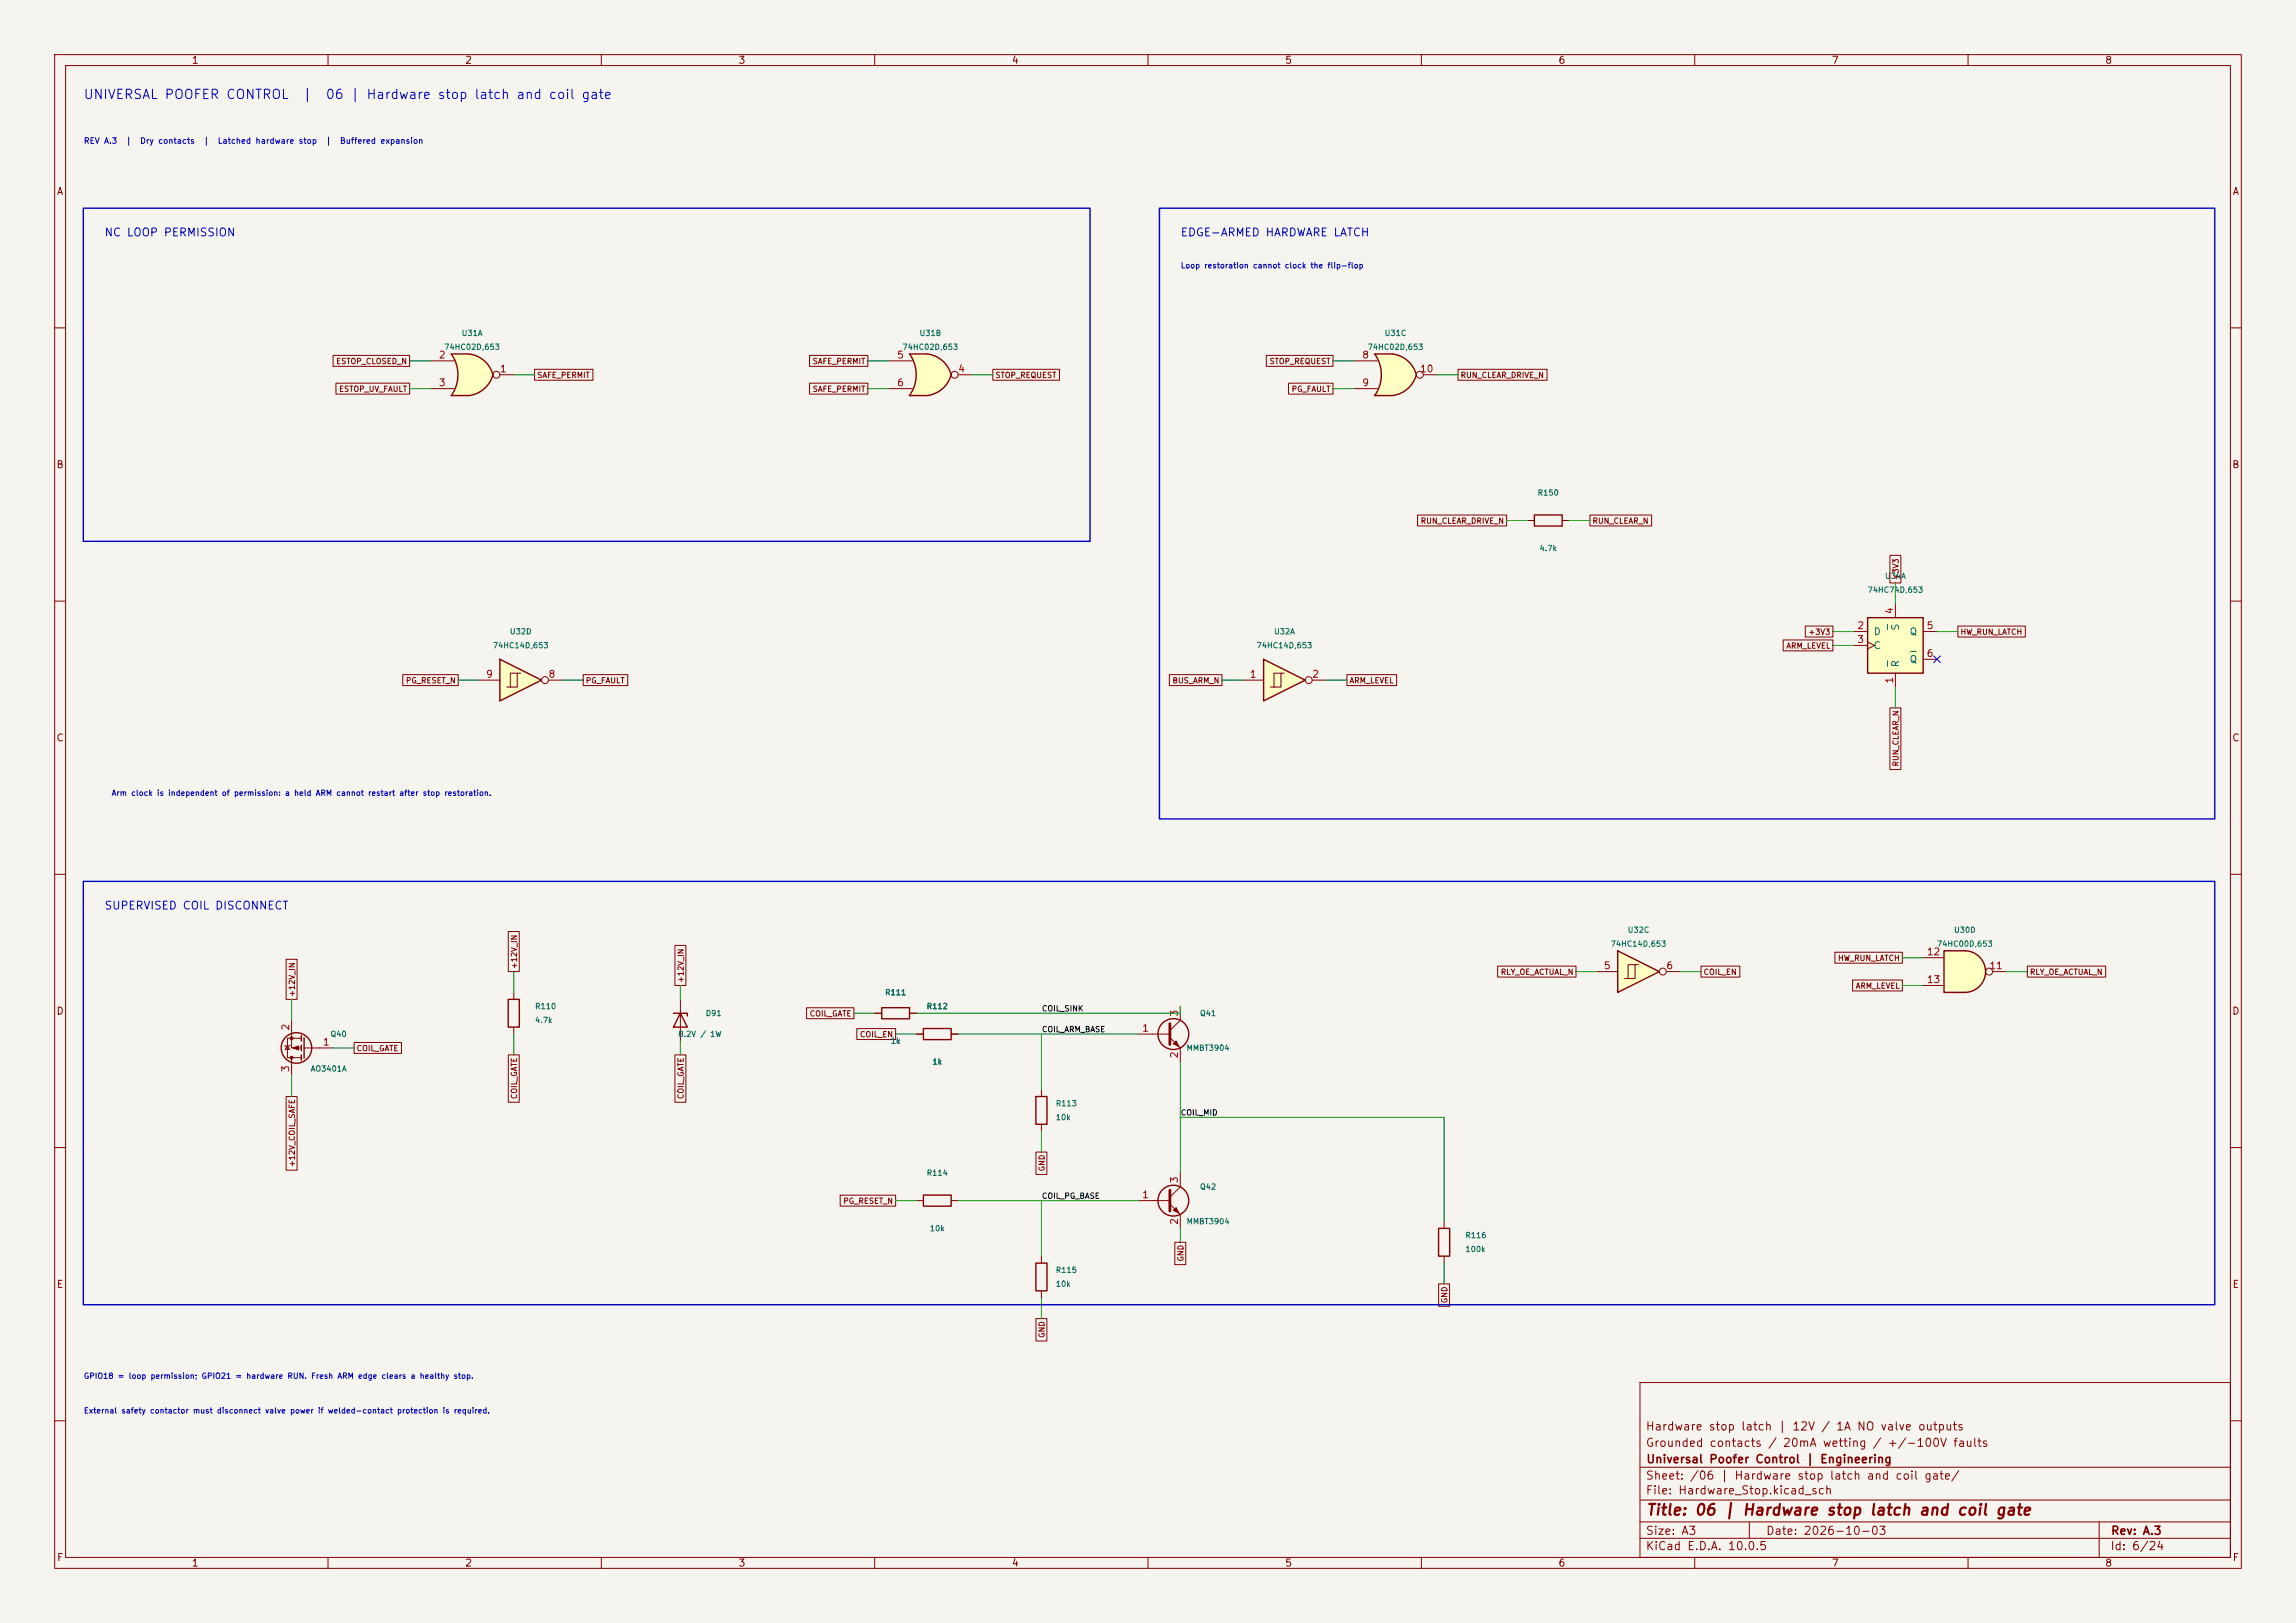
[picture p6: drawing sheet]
<svg xmlns="http://www.w3.org/2000/svg" width="420mm" height="297mm" viewBox="0 0 420 297" stroke-linecap="round" stroke-linejoin="round" font-family="sans-serif">
<defs><g id="words">
<text font-size="2" fill="#840000" x="301" y="277.8">Title: 06 | Hardware stop latch and coil gate</text>
<g font-size="1.7" fill="#0000c2">
<text x="15.2" y="18.5">UNIVERSAL POOFER CONTROL</text>
<text x="55.2" y="18.5">|</text>
<text x="59.5" y="18.5">06 | Hardware stop latch and coil gate</text>
</g>
<g font-size="1.5" fill="#840000">
<text x="300.9" y="262.1">Hardware stop latch | 12V / 1A NO valve outputs</text>
<text x="300.9" y="265.1">Grounded contacts / 20mA wetting / +/-100V faults</text>
<text x="301" y="268.1">Universal Poofer Control | Engineering</text>
<text x="300.9" y="273.8">File: Hardware_Stop.kicad_sch</text>
<text x="300.9" y="271.1">Sheet: /06 | Hardware stop latch and coil gate/</text>
<text x="300.9" y="281.2">Size: A3</text>
<text x="322.9" y="281.2">Date: 2026-10-03</text>
<text x="386" y="281.2">Rev: A.3</text>
<text x="300.9" y="284">KiCad E.D.A. 10.0.5</text>
<text x="385.9" y="284">Id: 6/24</text>
</g>
<g font-size="1.4" fill="#0000c2">
<text x="19" y="43.6">NC LOOP PERMISSION</text>
<text x="215.9" y="43.6">EDGE-ARMED HARDWARE LATCH</text>
<text x="19" y="166.8">SUPERVISED COIL DISCONNECT</text>
</g>
<g font-size="1.3" fill="#840000">
<text x="35" y="12">1</text>
<text x="85" y="12">2</text>
<text x="135" y="12">3</text>
<text x="185" y="12">4</text>
<text x="235" y="12">5</text>
<text x="285" y="12">6</text>
<text x="335" y="12">7</text>
<text x="385" y="12">8</text>
<text x="10.3" y="36">A</text>
<text x="408.3" y="36">A</text>
<text x="10.2" y="86">B</text>
<text x="408.2" y="86">B</text>
<text x="10.2" y="136">C</text>
<text x="408.2" y="136">C</text>
<text x="10.2" y="186">D</text>
<text x="408.2" y="186">D</text>
<text x="10.3" y="236">E</text>
<text x="408.3" y="236">E</text>
<text x="10.3" y="286">F</text>
<text x="35" y="287">1</text>
<text x="85" y="287">2</text>
<text x="135" y="287">3</text>
<text x="185" y="287">4</text>
<text x="235" y="287">5</text>
<text x="285" y="287">6</text>
<text x="335" y="287">7</text>
<text x="385" y="287">8</text>
<text x="408.3" y="286">F</text>
</g>
<g font-size="1.3" fill="#a90000">
<text x="80.2" y="65.9">2</text>
<text x="164" y="65.9">5</text>
<text x="249.1" y="65.9">8</text>
<text x="80.2" y="71">3</text>
<text x="91.3" y="68.4">1</text>
<text x="164" y="71">6</text>
<text x="175.2" y="68.4">4</text>
<text x="249.1" y="71">9</text>
<text x="259.6" y="68.4">10</text>
<text x="346.6" y="112.5" transform="rotate(-90 346.6 112.5)">4</text>
<text x="339.6" y="115.4">2</text>
<text x="339.6" y="118">3</text>
<text x="352.3" y="115.4">5</text>
<text x="88.8" y="124.3">9</text>
<text x="100.2" y="124.3">8</text>
<text x="228.5" y="124.3">1</text>
<text x="239.9" y="124.3">2</text>
<text x="346.6" y="125.2" transform="rotate(-90 346.6 125.2)">1</text>
<text x="352.3" y="120.5">6</text>
<text x="293.3" y="177.7">5</text>
<text x="304.7" y="177.7">6</text>
<text x="352.4" y="175.1">12</text>
<text x="363.8" y="177.7">11</text>
<text x="352.4" y="180.2">13</text>
<text x="53.2" y="188.7" transform="rotate(-90 53.2 188.7)">2</text>
<text x="59" y="191.6">1</text>
<text x="208.8" y="189.1">1</text>
<text x="215.8" y="186.2" transform="rotate(-90 215.8 186.2)">3</text>
<text x="53.2" y="196.3" transform="rotate(-90 53.2 196.3)">3</text>
<text x="215.8" y="193.8" transform="rotate(-90 215.8 193.8)">2</text>
<text x="208.8" y="219.6">1</text>
<text x="215.8" y="216.6" transform="rotate(-90 215.8 216.6)">3</text>
<text x="215.8" y="224.3" transform="rotate(-90 215.8 224.3)">2</text>
</g>
<g font-size="1.3" fill="#006464">
<text x="342.6" y="116.5">D</text>
<text x="342.6" y="119.1">C</text>
<text x="347.7" y="115.5" transform="rotate(-90 347.7 115.5)">S</text>
<text x="349.2" y="116.5">Q</text>
<text x="347.7" y="122.2" transform="rotate(-90 347.7 122.2)">R</text>
<text x="349.2" y="121.6">Q</text>
</g>
<g font-size="1.1" fill="#0000c2">
<text x="15.2" y="26.6">REV A.3</text>
<text x="22.9" y="26.6">|</text>
<text x="25.5" y="26.6">Dry contacts</text>
<text x="37.1" y="26.6">|</text>
<text x="39.7" y="26.6">Latched hardware stop</text>
<text x="59.5" y="26.6">|</text>
<text x="62.1" y="26.6">Buffered expansion</text>
</g>
<g font-size="1" fill="#0000c2">
<text x="215.9" y="49.4">Loop restoration cannot clock the flip-flop</text>
<text x="20.3" y="145.9">Arm clock is independent of permission: a held ARM cannot restart after stop restoration.</text>
<text x="15.2" y="252.6">GPIO18 = loop permission; GPIO21 = hardware RUN. Fresh ARM edge clears a healthy stop.</text>
<text x="15.2" y="258.9">External safety contactor must disconnect valve power if welded-contact protection is required.</text>
</g>
<g font-size="1" fill="#006464">
<text x="81.2" y="64.3">74HC02D,653</text>
<text x="84.4" y="61.7">U31A</text>
<text x="165" y="64.3">74HC02D,653</text>
<text x="168.1" y="61.7">U31B</text>
<text x="250.1" y="64.3">74HC02D,653</text>
<text x="253.2" y="61.7">U31C</text>
<text x="281.2" y="90.9">R150</text>
<text x="281.5" y="101.1">4.7k</text>
<text x="344.7" y="106.2">U34A</text>
<text x="341.5" y="108.7">74HC74D,653</text>
<text x="90.1" y="118.9">74HC14D,653</text>
<text x="93.2" y="116.3">U32D</text>
<text x="229.8" y="118.9">74HC14D,653</text>
<text x="232.9" y="116.3">U32A</text>
<text x="294.5" y="173.5">74HC14D,653</text>
<text x="297.6" y="170.9">U32C</text>
<text x="354.2" y="173.5">74HC00D,653</text>
<text x="357.3" y="170.9">U30D</text>
<text x="97.8" y="184.9">R110</text>
<text x="161.8" y="182.4">R111</text>
<text x="169.4" y="184.9">R112</text>
<text x="60.4" y="190">Q40</text>
<text x="97.8" y="187.4">4.7k</text>
<text x="124" y="190">8.2V / 1W</text>
<text x="129" y="186.2">D91</text>
<text x="162.8" y="191.3">1k</text>
<text x="219.4" y="186.2">Q41</text>
<text x="56.7" y="196.3">AO3401A</text>
<text x="170.5" y="195.1">1k</text>
<text x="217" y="192.5">MMBT3904</text>
<text x="193" y="202.7">R113</text>
<text x="193" y="205.2">10k</text>
<text x="169.4" y="215.4">R114</text>
<text x="219.4" y="217.9">Q42</text>
<text x="170" y="225.5">10k</text>
<text x="217" y="224.3">MMBT3904</text>
<text x="268" y="226.8">R116</text>
<text x="193" y="233.2">R115</text>
<text x="268" y="229.4">100k</text>
<text x="193" y="235.7">10k</text>
</g>
<g font-size="1" fill="#840000">
<text x="61.4" y="66.9">ESTOP_CLOSED_N</text>
<text x="61.9" y="71.9">ESTOP_UV_FAULT</text>
<text x="98.2" y="69.4">SAFE_PERMIT</text>
<text x="148.6" y="66.9">SAFE_PERMIT</text>
<text x="148.6" y="71.9">SAFE_PERMIT</text>
<text x="182" y="69.4">STOP_REQUEST</text>
<text x="232.1" y="66.9">STOP_REQUEST</text>
<text x="236.2" y="71.9">PG_FAULT</text>
<text x="267.1" y="69.4">RUN_CLEAR_DRIVE_N</text>
<text x="259.8" y="96.1">RUN_CLEAR_DRIVE_N</text>
<text x="291.2" y="96.1">RUN_CLEAR_N</text>
<text x="347.5" y="106.3" transform="rotate(-90 347.5 106.3)">+3V3</text>
<text x="326.7" y="118.9">ARM_LEVEL</text>
<text x="330.7" y="116.4">+3V3</text>
<text x="358.5" y="116.4">HW_RUN_LATCH</text>
<text x="74.1" y="125.3">PG_RESET_N</text>
<text x="107.1" y="125.3">PG_FAULT</text>
<text x="214.4" y="125.3">BUS_ARM_N</text>
<text x="246.8" y="125.3">ARM_LEVEL</text>
<text x="347.5" y="140.4" transform="rotate(-90 347.5 140.4)">RUN_CLEAR_N</text>
<text x="94.8" y="177.4" transform="rotate(-90 94.8 177.4)">+12V_IN</text>
<text x="125.3" y="180" transform="rotate(-90 125.3 180)">+12V_IN</text>
<text x="274.4" y="178.6">RLY_OE_ACTUAL_N</text>
<text x="311.5" y="178.6">COIL_EN</text>
<text x="336.1" y="176.1">HW_RUN_LATCH</text>
<text x="371.2" y="178.6">RLY_OE_ACTUAL_N</text>
<text x="54.2" y="182.5" transform="rotate(-90 54.2 182.5)">+12V_IN</text>
<text x="339.4" y="181.2">ARM_LEVEL</text>
<text x="148" y="186.2">COIL_GATE</text>
<text x="157.2" y="190.1">COIL_EN</text>
<text x="65.1" y="192.6">COIL_GATE</text>
<text x="94.8" y="201.2" transform="rotate(-90 94.8 201.2)">COIL_GATE</text>
<text x="125.3" y="201.2" transform="rotate(-90 125.3 201.2)">COIL_GATE</text>
<text x="54.2" y="213.7" transform="rotate(-90 54.2 213.7)">+12V_COIL_SAFE</text>
<text x="191.3" y="214.4" transform="rotate(-90 191.3 214.4)">GND</text>
<text x="154.2" y="220.5">PG_RESET_N</text>
<text x="216.7" y="231" transform="rotate(-90 216.7 231)">GND</text>
<text x="265" y="238.6" transform="rotate(-90 265 238.6)">GND</text>
<text x="191.3" y="244.9" transform="rotate(-90 191.3 244.9)">GND</text>
</g>
<g font-size="1" fill="#0f0f0f">
<text x="190.5" y="185.3">COIL_SINK</text>
<text x="190.5" y="189.1">COIL_ARM_BASE</text>
<text x="215.9" y="204.4">COIL_MID</text>
<text x="190.5" y="219.6">COIL_PG_BASE</text>
</g>
</g></defs>
<path d="M0 0h420v297h-420z" fill="#f5f4ef" stroke="#f5f4ef" stroke-width=".18"/>
<g fill="none" stroke="#840000" stroke-width=".18">
<path d="M10 10h400v277h-400zM12 12h396v273h-396zM60 10v2M110 10v2M160 10v2M210 10v2M260 10v2M310 10v2M360 10v2M10 60h2M408 60h2M10 110h2"/>
<path d="M408 110h2M10 160h2M408 160h2M10 210h2M408 210h2M300 253h108v32h-108zM10 260h2M300 278.5h108M300 274.5h108M300 268.5h108M320 278.5v3M384 278.5v6.5"/>
<path d="M408 260h2M60 285v2M110 285v2M160 285v2M210 285v2M260 285v2M300 281.5h108M310 285v2M360 285v2"/>
</g>
<path d="M82.5 64.8h3.2M82.5 72.4h3.2" fill="none" stroke="#ffffc2" stroke-width=".18"/>
<g fill="#ffffc2" stroke="#ffffc2" stroke-width=".18">
<path d="M85.1 67.2l5.1 1.4a5.2 5.2 0 0 1-4.4 3.8z"/>
<path d="M85.8 64.8a5.1 5.1 0 0 1 4.4 3.8l-5 1.3z"/>
</g>
<path d="M82.5 64.8h3.2v7.6h-3.2a6.7 6.7 0 0 0 0-7.6z" fill="#ffffc2"/>
<g fill="none" stroke="#840000" stroke-width=".25">
<path d="M82.5 64.8h3.2a5.1 5.1 0 0 1 4.5 3.8 5.2 5.2 0 0 1-4.4 3.8h-3.3a6.6 6.6 0 0 0 0-7.6zM161.3 184.4h5.1v2h-5.1zM168.9 188.2h5.1v2h-5.1zM168.9 218.7h5.1v2h-5.1zM189.5 200.7h2v5h-2zM189.5 231.1h2v5.1h-2z"/>
<circle cx="214.6" cy="189.2" r="2.82"/>
<circle cx="214.6" cy="219.7" r="2.82"/>
</g>
<g fill="none" stroke="#840000" stroke-width=".18">
<path d="M78.7 66h4.4M78.7 71.1h4.4M91.4 68.6h2.6M160 185.4h1.3M166.4 185.4h1.2M167.6 189.2h1.3M174 189.2h1.3M190.5 199.4v1.3M208.3 189.2h5.7M214 189.9l1.9 1.9v2.5M215.9 184.2v2.5l-1.9 1.9M167.6 219.7h1.3"/>
<path d="M174 219.7h1.3M190.5 205.7v1.3M208.3 219.7h5.7M215.9 214.6v2.6l-1.9 1.9M190.5 229.9v1.2M190.5 236.2v1.3M214 220.3l1.9 1.9v2.6"/>
<circle cx="90.8" cy="68.6" r=".63"/>
</g>
<path d="M214 187.3v3.8M214 217.8v3.8" fill="none" stroke="#840000" stroke-width=".51"/>
<g fill="#840000" stroke="#840000" stroke-width=".18">
<path d="M214.6 221.5l.5-.5 .5 1z"/>
<path d="M214.6 191l.5-.5 .5 1z"/>
</g>
<path d="M295.9 174l7.6 3.8-7.6 3.8z" fill="#ffffc2"/>
<path d="M295.9 174l7.6 3.8-7.6 3.8z" fill="none" stroke="#840000" stroke-width=".25"/>
<g fill="none" stroke="#840000" stroke-width=".18">
<path d="M292.1 177.8h3.8M299.1 176.5h-1.3v2.6M299.7 176.5h-.6v2.6h-1.9M304.8 177.8h2.5"/>
<circle cx="304.2" cy="177.8" r=".63"/>
</g>
<path d="M91.4 120.7l7.7 3.8-7.7 3.8z" fill="#ffffc2"/>
<path d="M91.4 120.7l7.7 3.8-7.7 3.8zM263.1 224.8h2.1v5.1h-2.1z" fill="none" stroke="#840000" stroke-width=".25"/>
<g fill="none" stroke="#840000" stroke-width=".18">
<path d="M87.6 124.5h3.8M94.6 123.2h-1.3v2.5M95.2 123.2h-.6v2.5h-1.9M100.3 124.5h2.6M264.2 223.5v1.3M264.2 229.9v1.2"/>
<circle cx="99.7" cy="124.5" r=".63"/>
</g>
<path d="M359.4 174a3.8 3.8 0 0 1 3.8 3.8 3.8 3.8 0 0 1-3.8 3.8z" fill="#ffffc2" stroke="#ffffc2" stroke-width=".18"/>
<path d="M355.6 174h3.8v7.6h-3.8z" fill="#ffffc2"/>
<path d="M355.6 174h3.8a3.8 3.8 0 0 1 3.8 3.8 3.8 3.8 0 0 1-3.8 3.8h-3.8zM123.2 185.4h2.5v.5M124.5 185.4l1.2 2.6h-2.5z" fill="none" stroke="#840000" stroke-width=".25"/>
<g fill="none" stroke="#840000" stroke-width=".18">
<path d="M351.8 175.3h3.8M364.5 177.8h2.5M124.5 182.9v7.6M351.8 180.3h3.8"/>
<circle cx="363.9" cy="177.8" r=".63"/>
</g>
<path d="M341.6 113h10.2v10.2h-10.2z" fill="#ffffc2"/>
<path d="M280.7 94.2h5v2.1h-5zM341.6 113h10.2v10.2h-10.2z" fill="none" stroke="#840000" stroke-width=".25"/>
<path d="M279.4 95.3h1.3M285.7 95.3h1.3M339.1 115.6h2.5M339.1 118.1h2.5M341.6 117.5l1.3 .6-1.3 .6M346.7 110.5v2.5M351.8 115.6h2.5M346.7 123.2v2.5M351.8 120.7h2.5" fill="none" stroke="#840000" stroke-width=".18"/>
<path d="M345.3 114.3v.9M349.5 119.2h1M345.3 120.9v1" fill="none" stroke="#006464" stroke-width=".18"/>
<path d="M231.1 120.7l7.7 3.8-7.7 3.8z" fill="#ffffc2"/>
<path d="M231.1 120.7l7.7 3.8-7.7 3.8z" fill="none" stroke="#840000" stroke-width=".25"/>
<g fill="none" stroke="#840000" stroke-width=".18">
<path d="M227.3 124.5h3.8M234.3 123.2h-1.3v2.5M234.9 123.2h-.6v2.5h-1.9M240 124.5h2.6"/>
<circle cx="239.4" cy="124.5" r=".63"/>
</g>
<path d="M251.5 64.8h3.1M251.5 72.4h3.1" fill="none" stroke="#ffffc2" stroke-width=".18"/>
<g fill="#ffffc2" stroke="#ffffc2" stroke-width=".18">
<path d="M254.1 67.2l5 1.4a5.2 5.2 0 0 1-4.4 3.8z"/>
<path d="M254.7 64.8a5.1 5.1 0 0 1 4.4 3.8l-5 1.3z"/>
</g>
<path d="M251.5 64.8h3.1v7.6h-3.1a6.7 6.7 0 0 0 0-7.6z" fill="#ffffc2"/>
<g fill="none" stroke="#840000" stroke-width=".25">
<path d="M254.6 64.8h-3.1a6.6 6.6 0 0 1 0 7.6h3.1M254.7 64.8a5.2 5.2 0 0 1 4.4 3.8 5.2 5.2 0 0 1-4.4 3.8M55.1 189.5v1M55.1 191.3v1M55.1 193v1.1M55.6 189.9v3.8M93 182.9h2v5.1h-2z"/>
<circle cx="54.2" cy="191.8" r="2.79"/>
</g>
<g fill="none" stroke="#840000" stroke-width=".18">
<path d="M247.6 66h4.4M247.6 71.1h4.4M260.3 68.6h2.6M52.6 191.4l.4 .6h-.8zM53.1 191.3l-.1 .1h-.8l-.1 .1M53.3 186.7v5.1h1.8M53.3 193.5v3.4M55.1 190h-2.5v3.5h2.5M55.6 191.8h5.4M94 181.6v1.3M94 188v1.2"/>
<circle cx="259.7" cy="68.6" r=".63"/>
</g>
<g fill="#840000" stroke="#840000" stroke-width=".18">
<path d="M53.6 191.8l1-.4v.8z"/>
<circle cx="53.3" cy="193.5" r=".25"/>
<circle cx="53.3" cy="190" r=".25"/>
</g>
<path d="M166.4 64.8h3.1M166.4 72.4h3.1" fill="none" stroke="#ffffc2" stroke-width=".18"/>
<g fill="#ffffc2" stroke="#ffffc2" stroke-width=".18">
<path d="M169 67.2l5 1.4a5.2 5.2 0 0 1-4.4 3.8z"/>
<path d="M169.6 64.8a5.1 5.1 0 0 1 4.4 3.8l-5 1.3z"/>
</g>
<path d="M166.4 64.8h3.1v7.6h-3.1a6.7 6.7 0 0 0 0-7.6z" fill="#ffffc2"/>
<path d="M169.5 64.8h-3.1a6.6 6.6 0 0 1 0 7.6h3.1M169.6 64.8a5.2 5.2 0 0 1 4.4 3.8 5.2 5.2 0 0 1-4.4 3.8" fill="none" stroke="#840000" stroke-width=".25"/>
<g fill="none" stroke="#840000" stroke-width=".18">
<path d="M60.9 65h14v2h-14zM61.5 70.1h13.4v2h-13.4zM97.8 67.6h10.7v2h-10.7zM148.1 65h10.6v2h-10.6zM148.1 70.1h10.6v2h-10.6zM162.6 66h4.3M162.6 71.1h4.3M175.3 68.6h2.5M181.6 67.6h12.2v2h-12.2zM231.6 65h12.2v2h-12.2zM235.7 70.1h8.1v2h-8.1zM266.7 67.6h16.3v2h-16.3z"/>
<path d="M259.3 94.2h16.3v2.1h-16.3zM290.8 94.2h11.3v2.1h-11.3zM326.2 117.1h9.1v2h-9.1zM330.2 114.6h5.1v2h-5.1zM345.7 101.6h2v5.1h-2zM358.1 114.6h12.4v2h-12.4zM73.7 123.5h10.1v2h-10.1zM106.7 123.5h8.1v2h-8.1zM213.9 123.5h9.6v2h-9.6zM246.4 123.5h9.1v2h-9.1zM345.7 129.5h2v11.3h-2zM52.3 175.5h2v7.4h-2z"/>
<path d="M93 170.5h2v7.3h-2zM123.5 173h2v7.3h-2zM274 176.8h14.3v2h-14.3zM311.1 176.8h7.1v2h-7.1zM335.6 174.3h12.4v2h-12.4zM338.9 179.3h9.1v2h-9.1zM370.8 176.8h14.4v2h-14.4zM64.8 190.8h8.6v2h-8.6zM93 193h2v8.7h-2zM123.5 193h2v8.7h-2zM147.5 184.4h8.7v2h-8.7zM156.7 188.2h7.1v2h-7.1z"/>
<path d="M160 185.4h1.3M166.4 185.4h1.2M167.6 189.2h1.3M174 189.2h1.3M52.3 200.7h2v13.4h-2zM153.7 218.7h10.1v2h-10.1zM189.5 210.8h2v4.1h-2zM214.9 227.3h2v4.1h-2zM263.2 234.9h2v4.1h-2zM189.5 241.3h2v4.1h-2z"/>
<circle cx="174.6" cy="68.6" r=".63"/>
</g>
<g fill="none" stroke="#009600" stroke-width=".18">
<path d="M74.9 66h3.8M74.9 71.1h3.8M94 68.6h3.8M158.7 66h3.9M158.7 71.1h3.9M177.8 68.6h3.8M243.8 66h3.8M243.8 71.1h3.8M262.9 68.6h3.8M275.6 95.3h3.8M287 95.3h3.8M335.3 115.6h3.8"/>
<path d="M335.3 118.1h3.8M346.7 106.7v3.8M354.3 115.6h3.8M83.8 124.5h3.8M102.9 124.5h3.8M223.5 124.5h3.8M242.6 124.5h3.8M346.7 125.7v3.8M94 177.8v3.8M288.3 177.8h3.8M307.3 177.8h3.8M348 175.3h3.8"/>
<path d="M367 177.8h3.8M53.3 182.9v3.8M53.3 196.9v3.8M61 191.8h3.8M94 189.2v3.8M124.5 180.3v2.6M124.5 190.5v2.5M156.2 185.4h3.8M163.8 189.2h3.8M175.3 189.2h33M190.5 189.2v10.2M215.9 184.2v1.2h-48.3"/>
<path d="M215.9 194.3v20.3M348 180.3h3.8M163.8 219.7h3.8M175.3 219.7h33M190.5 207v3.8M190.5 219.7v10.2M215.9 204.5h48.3v19M190.5 237.5v3.8M215.9 224.8v2.5M264.2 231.1v3.8"/>
</g>
<path d="M353.7 120l1.2 1.3M354.9 120l-1.2 1.3" fill="none" stroke="#000084" stroke-width=".18"/>
<path d="M15.2 38.1h184.2v61h-184.2zM212.1 38.1h193v111.8h-193zM15.2 161.3h389.9v77.5h-389.9z" fill="none" stroke="#0000c2" stroke-width=".25"/>
<use href="#words"/>
</svg>
